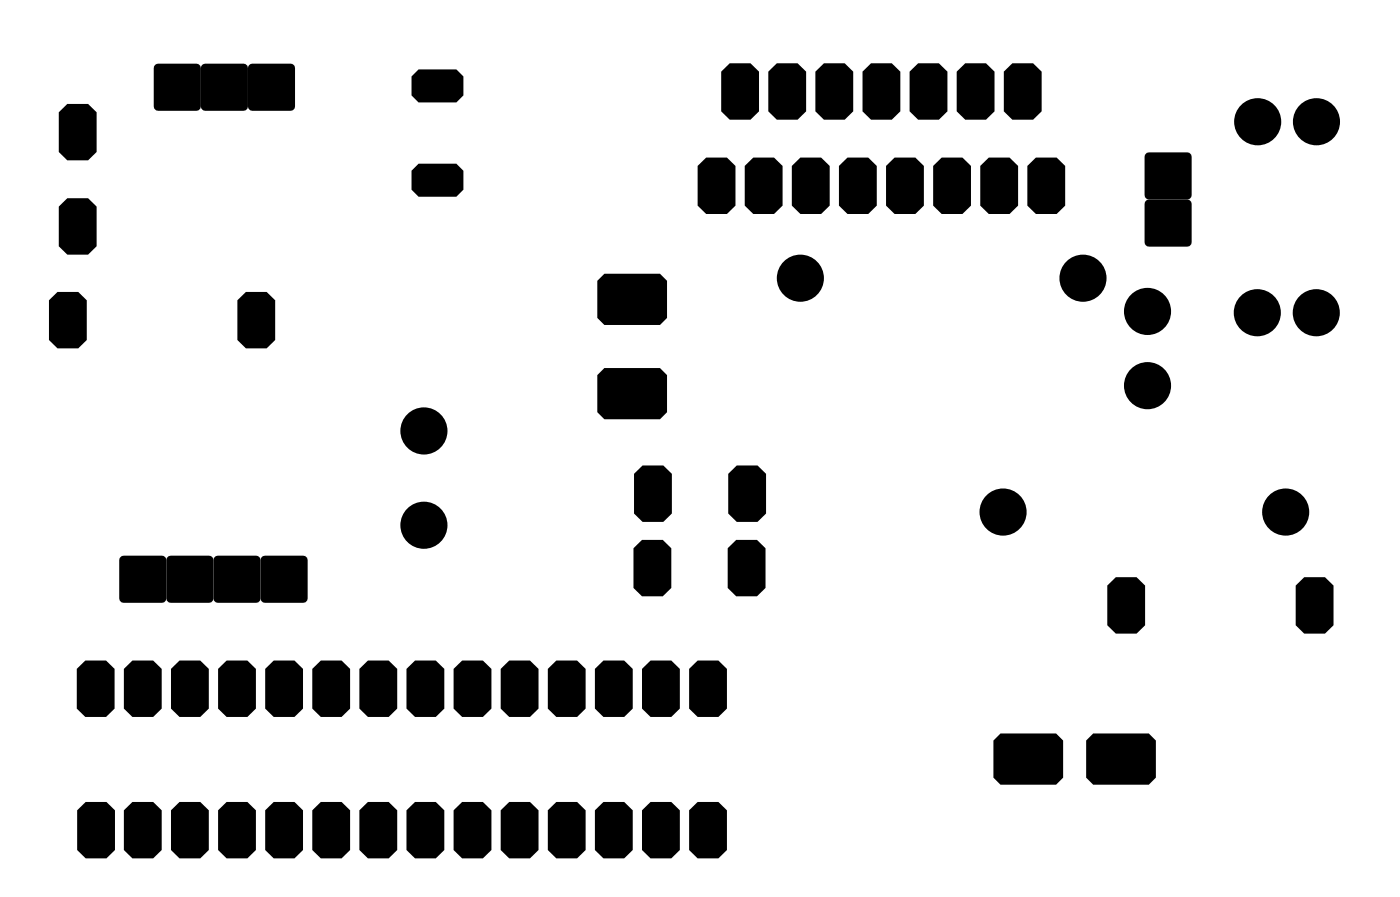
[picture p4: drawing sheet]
<svg xmlns="http://www.w3.org/2000/svg" width="75mm" height="48mm" viewBox="0 0 75 48" stroke-linecap="round" stroke-linejoin="round" font-family="sans-serif">
<g fill="#000">
<path d="M2.6 16.2l.5-.5h1.1l.5 .5v2.1l-.5 .5h-1.1l-.5-.5z" fill-rule="evenodd"/>
<path d="M3.2 11.1l.4-.4h1.1l.5 .4v2.2l-.5 .4h-1.1l-.4-.4z" fill-rule="evenodd"/>
<path d="M3.2 6l.4-.4h1.1l.5 .4v2.2l-.5 .4h-1.1l-.4-.4z" fill-rule="evenodd"/>
<path d="M8.4 3.5l.1-.1h2.1l.2 .1v.2v2v.2l-.2 .1h-2.1l-.1-.1-.1-.2v-2z" fill-rule="evenodd"/>
<path d="M10.9 3.5l.2-.1h2l.2 .1 .1 .2v2l-.1 .2-.2 .1h-2l-.2-.1-.1-.2v-2z" fill-rule="evenodd"/>
<path d="M12.8 16.2l.5-.5h1.1l.4 .5v2.1l-.4 .5h-1.1l-.5-.5z" fill-rule="evenodd"/>
<path d="M13.4 3.5l.2-.1h2.1l.1 .1 .1 .2v2l-.1 .2-.1 .1h-2.1l-.2-.1v-.2v-2z" fill-rule="evenodd"/>
<path d="M22.6 8.8h2l.4 .4v1l-.4 .4h-2l-.4-.4v-1z" fill-rule="evenodd"/>
<path d="M22.2 4.1l.4-.4h2l.4 .4v1l-.4 .4h-2l-.4-.4z" fill-rule="evenodd"/>
<path d="M32.2 15.1l.4-.4h3l.4 .4v2l-.4 .4h-3l-.4-.4z" fill-rule="evenodd"/>
<path d="M32.2 20.2l.4-.4h3l.4 .4v2l-.4 .4h-3l-.4-.4z" fill-rule="evenodd"/>
<path d="M37.6 8.9l.5-.4h1.1l.5 .4v2.2l-.5 .4h-1.1l-.5-.4z" fill-rule="evenodd"/>
<path d="M38.9 3.9l.4-.5h1.2l.4 .5v2.1l-.4 .4h-1.2l-.4-.4z" fill-rule="evenodd"/>
<path d="M40.2 8.9l.4-.4h1.1l.5 .4v2.2l-.5 .4h-1.1l-.4-.4z" fill-rule="evenodd"/>
<path d="M41.4 3.9l.5-.5h1.1l.5 .5v2.1l-.5 .4h-1.1l-.5-.4z" fill-rule="evenodd"/>
<path d="M42.7 8.9l.5-.4h1.1l.4 .4v2.2l-.4 .4h-1.1l-.5-.4z" fill-rule="evenodd"/>
<path d="M44 3.9l.4-.5h1.1l.5 .5v2.1l-.5 .4h-1.1l-.4-.4z" fill-rule="evenodd"/>
<path d="M45.2 8.9l.5-.4h1.1l.5 .4v2.2l-.5 .4h-1.1l-.5-.4z" fill-rule="evenodd"/>
<path d="M46.5 3.9l.5-.5h1.1l.4 .5v2.1l-.4 .4h-1.1l-.5-.4z" fill-rule="evenodd"/>
<path d="M47.8 8.9l.4-.4h1.2l.4 .4v2.2l-.4 .4h-1.2l-.4-.4z" fill-rule="evenodd"/>
<path d="M49 3.9l.5-.5h1.1l.5 .5v2.1l-.5 .4h-1.1l-.5-.4z" fill-rule="evenodd"/>
<path d="M50.3 8.9l.5-.4h1.1l.5 .4v2.2l-.5 .4h-1.1l-.5-.4z" fill-rule="evenodd"/>
<path d="M51.6 3.9l.4-.5h1.2l.4 .5v2.1l-.4 .4h-1.2l-.4-.4z" fill-rule="evenodd"/>
<path d="M52.9 8.9l.4-.4h1.1l.5 .4v2.2l-.5 .4h-1.1l-.4-.4z" fill-rule="evenodd"/>
<path d="M54.1 3.9l.5-.5h1.1l.5 .5v2.1l-.5 .4h-1.1l-.5-.4z" fill-rule="evenodd"/>
<path d="M55.4 8.9l.5-.4h1.1l.4 .4v2.2l-.4 .4h-1.1l-.5-.4z" fill-rule="evenodd"/>
<path d="M61.8 10.8l.1-.1h2.1l.2 .1 .1 .2v2.1l-.1 .1-.2 .1h-2.1l-.1-.1-.1-.1v-2.1z" fill-rule="evenodd"/>
<path d="M61.8 8.3l.1-.1h2.1l.2 .1 .1 .1v2.1l-.1 .2h-.2h-2.1h-.1l-.1-.2v-2.1z" fill-rule="evenodd"/>
<path d="M4.1 36l.5-.4h1.1l.5 .4v2.2l-.5 .4h-1.1l-.5-.4z" fill-rule="evenodd"/>
<path d="M6.5 30l.2-.1h2l.2 .1 .1 .2v2l-.1 .2-.2 .1h-2l-.2-.1-.1-.2v-2z" fill-rule="evenodd"/>
<path d="M6.7 36l.4-.4h1.2l.4 .4v2.2l-.4 .4h-1.2l-.4-.4z" fill-rule="evenodd"/>
<path d="M9 30l.2-.1h2.1l.1 .1 .1 .2v2l-.1 .2-.1 .1h-2.1l-.2-.1v-.2v-2z" fill-rule="evenodd"/>
<path d="M9.2 36l.5-.4h1.1l.5 .4v2.2l-.5 .4h-1.1l-.5-.4z" fill-rule="evenodd"/>
<path d="M11.6 30l.1-.1h2.1l.2 .1v.2v2v.2l-.2 .1h-2.1l-.1-.1-.1-.2v-2z" fill-rule="evenodd"/>
<path d="M11.8 36l.4-.4h1.1l.5 .4v2.2l-.5 .4h-1.1l-.4-.4z" fill-rule="evenodd"/>
<path d="M14.1 30l.2-.1h2.1l.1 .1 .1 .2v2l-.1 .2-.1 .1h-2.1l-.2-.1-.1-.2v-2z" fill-rule="evenodd"/>
<path d="M14.3 36l.5-.4h1.1l.4 .4v2.2l-.4 .4h-1.1l-.5-.4z" fill-rule="evenodd"/>
<path d="M16.8 36l.5-.4h1.1l.5 .4v2.2l-.5 .4h-1.1l-.5-.4z" fill-rule="evenodd"/>
<path d="M19.4 36l.4-.4h1.2l.4 .4v2.2l-.4 .4h-1.2l-.4-.4z" fill-rule="evenodd"/>
<path d="M21.9 36l.5-.4h1.1l.5 .4v2.2l-.5 .4h-1.1l-.5-.4z" fill-rule="evenodd"/>
<path d="M24.5 36l.4-.4h1.1l.5 .4v2.2l-.5 .4h-1.1l-.4-.4z" fill-rule="evenodd"/>
<path d="M27 36l.5-.4h1.1l.4 .4v2.2l-.4 .4h-1.1l-.5-.4z" fill-rule="evenodd"/>
<path d="M29.5 36l.5-.4h1.1l.5 .4v2.2l-.5 .4h-1.1l-.5-.4z" fill-rule="evenodd"/>
<path d="M32.1 36l.4-.4h1.2l.4 .4v2.2l-.4 .4h-1.2l-.4-.4z" fill-rule="evenodd"/>
<path d="M34.2 29.5l.4-.4h1.1l.5 .4v2.2l-.5 .4h-1.1l-.4-.4z" fill-rule="evenodd"/>
<path d="M34.2 25.5l.4-.4h1.2l.4 .4v2.2l-.4 .4h-1.2l-.4-.4z" fill-rule="evenodd"/>
<path d="M34.6 36l.5-.4h1.1l.5 .4v2.2l-.5 .4h-1.1l-.5-.4z" fill-rule="evenodd"/>
<path d="M37.2 36l.4-.4h1.1l.5 .4v2.2l-.5 .4h-1.1l-.4-.4z" fill-rule="evenodd"/>
<path d="M39.2 29.5l.5-.4h1.1l.5 .4v2.2l-.5 .4h-1.1l-.5-.4z" fill-rule="evenodd"/>
<path d="M39.3 25.5l.4-.4h1.1l.5 .4v2.2l-.5 .4h-1.1l-.4-.4z" fill-rule="evenodd"/>
<path d="M53.6 39.9l.3-.4h3l.4 .4v2l-.4 .4h-3l-.3-.4z" fill-rule="evenodd"/>
<path d="M59.7 31.5l.5-.4h1.1l.4 .4v2.2l-.4 .4h-1.1l-.5-.4z" fill-rule="evenodd"/>
<path d="M58.6 39.9l.3-.4h3l.4 .4v2l-.4 .4h-3l-.3-.4z" fill-rule="evenodd"/>
<path d="M69.9 31.5l.4-.4h1.1l.5 .4v2.2l-.5 .4h-1.1l-.4-.4z" fill-rule="evenodd"/>
<path d="M4.2 43.7l.4-.5h1.1l.5 .5v2.1l-.5 .4h-1.1l-.4-.4z" fill-rule="evenodd"/>
<path d="M6.7 43.7l.4-.5h1.2l.4 .5v2.1l-.4 .4h-1.2l-.4-.4z" fill-rule="evenodd"/>
<path d="M9.2 43.7l.5-.5h1.1l.5 .5v2.1l-.5 .4h-1.1l-.5-.4z" fill-rule="evenodd"/>
<path d="M11.8 43.7l.4-.5h1.1l.5 .5v2.1l-.5 .4h-1.1l-.4-.4z" fill-rule="evenodd"/>
<path d="M14.3 43.7l.5-.5h1.1l.4 .5v2.1l-.4 .4h-1.1l-.5-.4z" fill-rule="evenodd"/>
<path d="M16.8 43.7l.5-.5h1.1l.5 .5v2.1l-.5 .4h-1.1l-.5-.4z" fill-rule="evenodd"/>
<path d="M19.4 43.7l.4-.5h1.2l.4 .5v2.1l-.4 .4h-1.2l-.4-.4z" fill-rule="evenodd"/>
<path d="M21.9 43.7l.5-.5h1.1l.5 .5v2.1l-.5 .4h-1.1l-.5-.4z" fill-rule="evenodd"/>
<path d="M24.5 43.7l.4-.5h1.1l.5 .5v2.1l-.5 .4h-1.1l-.4-.4z" fill-rule="evenodd"/>
<path d="M27 43.7l.5-.5h1.1l.4 .5v2.1l-.4 .4h-1.1l-.5-.4z" fill-rule="evenodd"/>
<path d="M29.5 43.7l.5-.5h1.1l.5 .5v2.1l-.5 .4h-1.1l-.5-.4z" fill-rule="evenodd"/>
<path d="M32.1 43.7l.4-.5h1.2l.4 .5v2.1l-.4 .4h-1.2l-.4-.4z" fill-rule="evenodd"/>
<path d="M34.6 43.7l.5-.5h1.1l.5 .5v2.1l-.5 .4h-1.1l-.5-.4z" fill-rule="evenodd"/>
<path d="M37.2 43.7l.4-.5h1.1l.5 .5v2.1l-.5 .4h-1.1l-.4-.4z" fill-rule="evenodd"/>
<circle cx="43.2" cy="15" r="1.27"/>
<circle cx="58.4" cy="15" r="1.27"/>
<circle cx="61.9" cy="16.8" r="1.27"/>
<circle cx="67.8" cy="16.9" r="1.27"/>
<circle cx="67.8" cy="6.6" r="1.27"/>
<circle cx="71" cy="16.9" r="1.27"/>
<circle cx="71" cy="6.6" r="1.27"/>
<circle cx="22.9" cy="28.3" r="1.27"/>
<circle cx="22.9" cy="23.2" r="1.27"/>
<circle cx="54.1" cy="27.6" r="1.27"/>
<circle cx="61.9" cy="20.8" r="1.27"/>
<circle cx="69.3" cy="27.6" r="1.27"/>
</g>
</svg>
